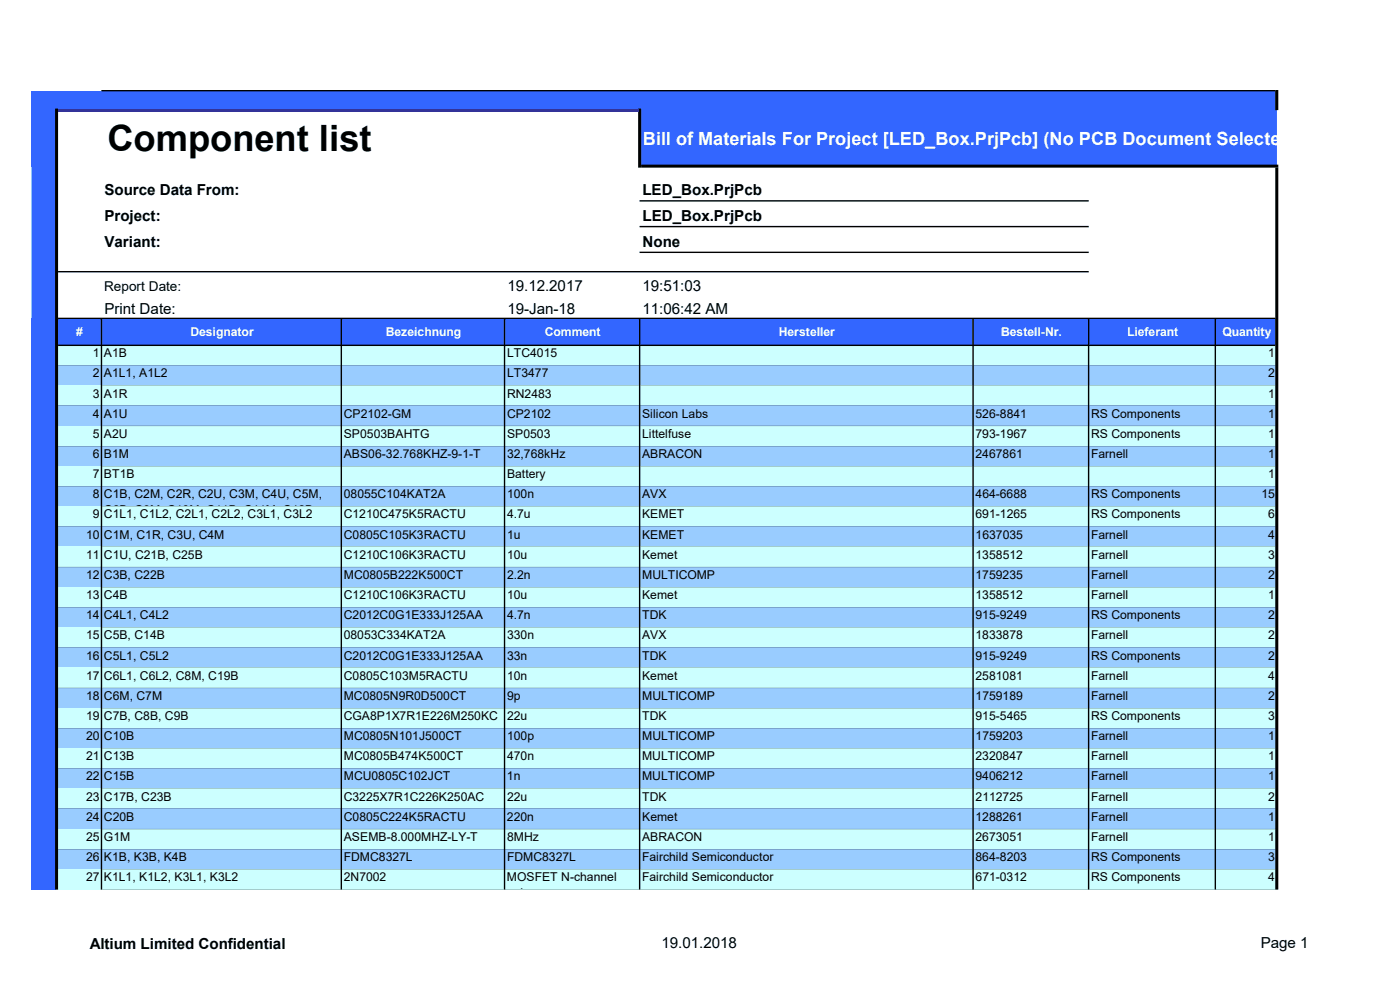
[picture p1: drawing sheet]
<svg xmlns="http://www.w3.org/2000/svg" width="297mm" height="210mm" viewBox="0 0 297 210" stroke-linecap="round" stroke-linejoin="round" font-family="sans-serif">
<defs><g id="words">
<text font-size="7.7" x="22.8" y="32.1">Component list</text>
<text font-size="3.9" fill="#fff" x="136.4" y="30.7">Bill of Materials For Project [LED_Box.PrjPcb] (No PCB Document Selected)</text>
<g font-size="3.2">
<text x="22.1" y="41.4">Source Data From:</text>
<text x="136.3" y="41.4">LED_Box.PrjPcb</text>
<text x="22.1" y="46.9">Project:</text>
<text x="136.3" y="46.9">LED_Box.PrjPcb</text>
<text x="22.1" y="52.4">Variant:</text>
<text x="136.3" y="52.4">None</text>
<text x="107.7" y="61.6">19.12.2017</text>
<text x="136.3" y="61.6">19:51:03</text>
<text x="22.1" y="66.6">Print Date:</text>
<text x="107.7" y="66.6">19-Jan-18</text>
<text x="136.3" y="66.6">11:06:42 AM</text>
<text x="19" y="201.3">Altium Limited Confidential</text>
<text x="140.3" y="201">19.01.2018</text>
<text x="267.5" y="201">Page 1</text>
</g>
<text font-size="2.9" x="22.1" y="61.6">Report Date:</text>
<g font-size="2.6" fill="#fff">
<text x="16.2" y="71.3">#</text>
<text x="40.4" y="71.3">Designator</text>
<text x="81.8" y="71.3">Bezeichnung</text>
<text x="115.6" y="71.3">Comment</text>
<text x="165.2" y="71.3">Hersteller</text>
<text x="212.4" y="71.3">Bestell-Nr.</text>
<text x="239.1" y="71.3">Lieferant</text>
<text x="259.3" y="71.3">Quantity</text>
</g>
<g font-size="2.6">
<text x="19.7" y="75.8">1 A1B</text>
<text x="107.6" y="75.8">LTC4015</text>
<text x="269" y="75.8">1</text>
<text x="19.7" y="80.1">2 A1L1, A1L2</text>
<text x="107.6" y="80.1">LT3477</text>
<text x="269" y="80.1">2</text>
<text x="19.7" y="84.3">3 A1R</text>
<text x="19.7" y="88.6">4 A1U</text>
<text x="72.9" y="88.6">CP2102-GM</text>
<text x="107.6" y="88.6">CP2102</text>
<text x="107.6" y="84.3">RN2483</text>
<text x="136.2" y="88.6">Silicon Labs</text>
<text x="207" y="88.6">526-8841</text>
<text x="231.5" y="88.6">RS Components</text>
<text x="269" y="88.6">1</text>
<text x="269" y="84.3">1</text>
<text x="19.7" y="92.9">5 A2U</text>
<text x="72.9" y="92.9">SP0503BAHTG</text>
<text x="107.6" y="92.9">SP0503</text>
<text x="136.2" y="92.9">Littelfuse</text>
<text x="207" y="92.9">793-1967</text>
<text x="231.5" y="92.9">RS Components</text>
<text x="269" y="92.9">1</text>
<text x="19.7" y="97.2">6 B1M</text>
<text x="19.7" y="101.4">7 BT1B</text>
<text x="72.9" y="97.2">ABS06-32.768KHZ-9-1-T</text>
<text x="107.6" y="97.2">32,768kHz</text>
<text x="107.6" y="101.4">Battery</text>
<text x="136.2" y="97.2">ABRACON</text>
<text x="207" y="97.2">2467861</text>
<text x="231.5" y="97.2">Farnell</text>
<text x="269" y="97.2">1</text>
<text x="269" y="101.4">1</text>
<text x="19.7" y="105.7">8 C1B, C2M, C2R, C2U, C3M, C4U, C5M,</text>
<text x="72.9" y="105.7">08055C104KAT2A</text>
<text x="107.6" y="105.7">100n</text>
<text x="136.2" y="105.7">AVX</text>
<text x="207" y="105.7">464-6688</text>
<text x="231.5" y="105.7">RS Components</text>
<text x="267.6" y="105.7">15</text>
<text x="19.7" y="110">9 C1L1, C1L2, C2L1, C2L2, C3L1, C3L2</text>
<text x="22.1" y="109">C6B, C9M, C10M, C11B, C11M, C12B,</text>
<text x="72.9" y="110">C1210C475K5RACTU</text>
<text x="107.6" y="110">4.7u</text>
<text x="136.2" y="110">KEMET</text>
<text x="207" y="110">691-1265</text>
<text x="231.5" y="110">RS Components</text>
<text x="269" y="110">6</text>
<text x="18.2" y="114.3">10 C1M, C1R, C3U, C4M</text>
<text x="18.2" y="118.5">11 C1U, C21B, C25B</text>
<text x="72.9" y="114.3">C0805C105K3RACTU</text>
<text x="72.9" y="118.5">C1210C106K3RACTU</text>
<text x="107.6" y="114.3">1u</text>
<text x="107.6" y="118.5">10u</text>
<text x="136.2" y="114.3">KEMET</text>
<text x="136.2" y="118.5">Kemet</text>
<text x="207" y="118.5">1358512</text>
<text x="207" y="114.3">1637035</text>
<text x="231.5" y="114.3">Farnell</text>
<text x="231.5" y="118.5">Farnell</text>
<text x="269" y="114.3">4</text>
<text x="269" y="118.5">3</text>
<text x="18.2" y="122.8">12 C3B, C22B</text>
<text x="72.9" y="122.8">MC0805B222K500CT</text>
<text x="107.6" y="122.8">2.2n</text>
<text x="136.2" y="122.8">MULTICOMP</text>
<text x="207" y="122.8">1759235</text>
<text x="231.5" y="122.8">Farnell</text>
<text x="269" y="122.8">2</text>
<text x="18.2" y="127.1">13 C4B</text>
<text x="18.2" y="131.4">14 C4L1, C4L2</text>
<text x="72.9" y="131.4">C2012C0G1E333J125AA</text>
<text x="72.9" y="127.1">C1210C106K3RACTU</text>
<text x="107.6" y="127.1">10u</text>
<text x="107.6" y="131.4">4.7n</text>
<text x="136.2" y="131.4">TDK</text>
<text x="136.2" y="127.1">Kemet</text>
<text x="207" y="131.4">915-9249</text>
<text x="207" y="127.1">1358512</text>
<text x="231.5" y="131.4">RS Components</text>
<text x="231.5" y="127.1">Farnell</text>
<text x="269" y="131.4">2</text>
<text x="269" y="127.1">1</text>
<text x="18.2" y="135.6">15 C5B, C14B</text>
<text x="72.9" y="135.6">08053C334KAT2A</text>
<text x="107.6" y="135.6">330n</text>
<text x="136.2" y="135.6">AVX</text>
<text x="207" y="135.6">1833878</text>
<text x="231.5" y="135.6">Farnell</text>
<text x="269" y="135.6">2</text>
<text x="18.2" y="139.9">16 C5L1, C5L2</text>
<text x="72.9" y="139.9">C2012C0G1E333J125AA</text>
<text x="107.6" y="139.9">33n</text>
<text x="136.2" y="139.9">TDK</text>
<text x="207" y="139.9">915-9249</text>
<text x="231.5" y="139.9">RS Components</text>
<text x="269" y="139.9">2</text>
<text x="18.2" y="144.2">17 C6L1, C6L2, C8M, C19B</text>
<text x="18.2" y="148.5">18 C6M, C7M</text>
<text x="72.9" y="144.2">C0805C103M5RACTU</text>
<text x="72.9" y="148.5">MC0805N9R0D500CT</text>
<text x="107.6" y="148.5">9p</text>
<text x="107.6" y="144.2">10n</text>
<text x="136.2" y="148.5">MULTICOMP</text>
<text x="136.2" y="144.2">Kemet</text>
<text x="207" y="144.2">2581081</text>
<text x="207" y="148.5">1759189</text>
<text x="231.5" y="148.5">Farnell</text>
<text x="231.5" y="144.2">Farnell</text>
<text x="269" y="148.5">2</text>
<text x="269" y="144.2">4</text>
<text x="18.2" y="152.7">19 C7B, C8B, C9B</text>
<text x="73" y="152.7">CGA8P1X7R1E226M250KC</text>
<text x="107.6" y="152.7">22u</text>
<text x="136.2" y="152.7">TDK</text>
<text x="207" y="152.7">915-5465</text>
<text x="231.5" y="152.7">RS Components</text>
<text x="269" y="152.7">3</text>
<text x="18.2" y="157">20 C10B</text>
<text x="18.2" y="161.3">21 C13B</text>
<text x="72.9" y="157">MC0805N101J500CT</text>
<text x="72.9" y="161.3">MC0805B474K500CT</text>
<text x="107.6" y="157">100p</text>
<text x="107.6" y="161.3">470n</text>
<text x="136.2" y="157">MULTICOMP</text>
<text x="136.2" y="161.3">MULTICOMP</text>
<text x="207" y="157">1759203</text>
<text x="207" y="161.3">2320847</text>
<text x="231.5" y="161.3">Farnell</text>
<text x="231.5" y="157">Farnell</text>
<text x="269" y="161.3">1</text>
<text x="269" y="157">1</text>
<text x="18.2" y="165.6">22 C15B</text>
<text x="72.9" y="165.6">MCU0805C102JCT</text>
<text x="107.6" y="165.6">1n</text>
<text x="136.2" y="165.6">MULTICOMP</text>
<text x="207" y="165.6">9406212</text>
<text x="231.5" y="165.6">Farnell</text>
<text x="269" y="165.6">1</text>
<text x="18.2" y="169.8">23 C17B, C23B</text>
<text x="72.9" y="169.8">C3225X7R1C226K250AC</text>
<text x="107.6" y="169.8">22u</text>
<text x="136.2" y="169.8">TDK</text>
<text x="207" y="169.8">2112725</text>
<text x="231.5" y="169.8">Farnell</text>
<text x="269" y="169.8">2</text>
<text x="18.2" y="174.1">24 C20B</text>
<text x="18.2" y="178.4">25 G1M</text>
<text x="72.9" y="174.1">C0805C224K5RACTU</text>
<text x="72.9" y="178.4">ASEMB-8.000MHZ-LY-T</text>
<text x="107.6" y="174.1">220n</text>
<text x="107.6" y="178.4">8MHz</text>
<text x="136.2" y="174.1">Kemet</text>
<text x="136.2" y="178.4">ABRACON</text>
<text x="207" y="174.1">1288261</text>
<text x="207" y="178.4">2673051</text>
<text x="231.5" y="174.1">Farnell</text>
<text x="231.5" y="178.4">Farnell</text>
<text x="269" y="174.1">1</text>
<text x="269" y="178.4">1</text>
<text x="18.2" y="182.7">26 K1B, K3B, K4B</text>
<text x="72.9" y="182.7">FDMC8327L</text>
<text x="107.6" y="182.7">FDMC8327L</text>
<text x="136.2" y="182.7">Fairchild Semiconductor</text>
<text x="207" y="182.7">864-8203</text>
<text x="231.5" y="182.7">RS Components</text>
<text x="269" y="182.7">3</text>
<text x="18.2" y="186.9">27 K1L1, K1L2, K3L1, K3L2</text>
<text x="72.9" y="186.9">2N7002</text>
<text x="107.6" y="186.9">MOSFET N-channel</text>
<text x="107.6" y="190.2">enh</text>
<text x="136.2" y="186.9">Fairchild Semiconductor</text>
<text x="207" y="186.9">671-0312</text>
<text x="231.5" y="186.9">RS Components</text>
<text x="269" y="186.9">4</text>
</g>
</g></defs>
<g fill="#36f">
<path d="M6.7 19.4h264.2v4h-264.2z"/>
<path d="M6.7 23.3h5.3v12h-5.3z"/>
</g>
<path d="M12 23.3h123.7v12h-123.7z" fill="#fff"/>
<path d="M135.7 23.3h135.2v12h-135.2zM6.7 35.2h5.3v32.4h-5.3z" fill-rule="evenodd" fill="#36f"/>
<path d="M12 35.2h258.9v32.4h-258.9z" fill="#fff"/>
<g fill="#36f">
<path d="M6.7 67.5h264.2v5.8h-264.2z"/>
<path d="M6.7 73.2h5.3v4.4h-5.3z"/>
</g>
<path d="M12 73.2h258.9v4.4h-258.9z" fill="#cff"/>
<path d="M6.7 77.5h5.3v4.3h-5.3z" fill="#36f"/>
<path d="M12 77.5h258.9v4.3h-258.9z" fill="#9cf"/>
<path d="M6.7 81.8h5.3v4.3h-5.3z" fill="#36f"/>
<path d="M12 81.8h258.9v4.3h-258.9z" fill="#cff"/>
<path d="M6.7 86.1h5.3v4.3h-5.3z" fill="#36f"/>
<path d="M12 86.1h258.9v4.3h-258.9z" fill="#9cf"/>
<path d="M6.7 90.3h5.3v4.4h-5.3z" fill="#36f"/>
<path d="M12 90.3h258.9v4.4h-258.9z" fill="#cff"/>
<path d="M6.7 94.6h5.3v4.3h-5.3z" fill="#36f"/>
<path d="M12 94.6h258.9v4.3h-258.9z" fill="#9cf"/>
<path d="M6.7 98.9h5.3v4.3h-5.3z" fill="#36f"/>
<path d="M12 98.9h258.9v4.3h-258.9z" fill="#cff"/>
<path d="M6.7 103.2h5.3v4.3h-5.3z" fill="#36f"/>
<path d="M12 103.2h258.9v4.3h-258.9z" fill="#9cf"/>
<path d="M6.7 107.4h5.3v4.4h-5.3z" fill="#36f"/>
<path d="M12 107.4h258.9v4.4h-258.9z" fill="#cff"/>
<path d="M6.7 111.7h5.3v4.3h-5.3z" fill="#36f"/>
<path d="M12 111.7h258.9v4.3h-258.9z" fill="#9cf"/>
<path d="M6.7 116h5.3v4.3h-5.3z" fill="#36f"/>
<path d="M12 116h258.9v4.3h-258.9z" fill="#cff"/>
<path d="M6.7 120.3h5.3v4.3h-5.3z" fill="#36f"/>
<path d="M12 120.3h258.9v4.3h-258.9z" fill="#9cf"/>
<path d="M6.7 124.5h5.3v4.4h-5.3z" fill="#36f"/>
<path d="M12 124.5h258.9v4.4h-258.9z" fill="#cff"/>
<path d="M6.7 128.8h5.3v4.3h-5.3z" fill="#36f"/>
<path d="M12 128.8h258.9v4.3h-258.9z" fill="#9cf"/>
<path d="M6.7 133.1h5.3v4.3h-5.3z" fill="#36f"/>
<path d="M12 133.1h258.9v4.3h-258.9z" fill="#cff"/>
<path d="M6.7 137.4h5.3v4.3h-5.3z" fill="#36f"/>
<path d="M12 137.4h258.9v4.3h-258.9z" fill="#9cf"/>
<path d="M6.7 141.6h5.3v4.4h-5.3z" fill="#36f"/>
<path d="M12 141.6h258.9v4.4h-258.9z" fill="#cff"/>
<path d="M6.7 145.9h5.3v4.3h-5.3z" fill="#36f"/>
<path d="M12 145.9h258.9v4.3h-258.9z" fill="#9cf"/>
<path d="M6.7 150.2h5.3v4.3h-5.3z" fill="#36f"/>
<path d="M12 150.2h258.9v4.3h-258.9z" fill="#cff"/>
<path d="M6.7 154.5h5.3v4.3h-5.3z" fill="#36f"/>
<path d="M12 154.5h258.9v4.3h-258.9z" fill="#9cf"/>
<path d="M6.7 158.7h5.3v4.4h-5.3z" fill="#36f"/>
<path d="M12 158.7h258.9v4.4h-258.9z" fill="#cff"/>
<path d="M6.7 163h5.3v4.3h-5.3z" fill="#36f"/>
<path d="M12 163h258.9v4.3h-258.9z" fill="#9cf"/>
<path d="M6.7 167.3h5.3v4.3h-5.3z" fill="#36f"/>
<path d="M12 167.3h258.9v4.3h-258.9z" fill="#cff"/>
<path d="M6.7 171.6h5.3v4.3h-5.3z" fill="#36f"/>
<path d="M12 171.6h258.9v4.3h-258.9z" fill="#9cf"/>
<path d="M6.7 175.9h5.3v4.3h-5.3z" fill="#36f"/>
<path d="M12 175.9h258.9v4.3h-258.9z" fill="#cff"/>
<path d="M6.7 180.1h5.3v4.3h-5.3z" fill="#36f"/>
<path d="M12 180.1h258.9v4.3h-258.9z" fill="#9cf"/>
<path d="M6.7 184.4h5.3v4.3h-5.3z" fill="#36f"/>
<path d="M12 184.4h258.9v4.3h-258.9z" fill="#cff"/>
<g fill="#000">
<path d="M270.6 19.1h.6v4.3h-.6zM135.4 23h.6v12.6h-.6zM12.3 77.5l9.1 .1zM21.7 77.5l50.6 .1zM72.6 77.5l34.3 .1zM107.2 77.5l28.4 .1zM135.8 77.5l70.5 .1zM206.6 77.5l24.2 .1zM231.1 77.5l26.6 .1zM21.7 81.8h50.6zM72.6 81.8h34.3zM107.2 81.8h28.4zM135.8 81.8h70.5zM206.6 81.8h24.2zM231.1 81.8h26.6zM12.3 86.1h9.1zM21.7 86.1h50.6zM72.6 86.1h34.3zM107.2 86.1h28.4zM135.8 86.1h70.5zM206.6 86.1h24.2zM231.1 86.1h26.6zM21.7 90.3l50.6 .1zM72.6 90.3l34.3 .1zM107.2 90.3l28.4 .1zM135.8 90.3l70.5 .1zM206.6 90.3l24.2 .1zM231.1 90.3l26.6 .1zM12.3 94.6l9.1 .1zM21.7 94.6l50.6 .1zM72.6 94.6l34.3 .1zM107.2 94.6l28.4 .1zM135.8 94.6l70.5 .1zM206.6 94.6l24.2 .1zM231.1 94.6l26.6 .1zM21.7 98.9h50.6zM72.6 98.9h34.3zM107.2 98.9h28.4zM135.8 98.9h70.5zM206.6 98.9h24.2zM231.1 98.9h26.6zM12.3 103.2h9.1zM21.7 103.2h50.6zM72.6 103.2h34.3zM107.2 103.2h28.4zM135.8 103.2h70.5zM206.6 103.2h24.2zM231.1 103.2h26.6zM21.7 107.4l50.6 .1zM72.6 107.4l34.3 .1zM107.2 107.4l28.4 .1zM135.8 107.4l70.5 .1zM206.6 107.4l24.2 .1zM231.1 107.4l26.6 .1zM12.3 111.7l9.1 .1zM21.7 111.7l50.6 .1zM72.6 111.7l34.3 .1zM107.2 111.7l28.4 .1zM135.8 111.7l70.5 .1zM206.6 111.7l24.2 .1zM231.1 111.7l26.6 .1zM21.7 116h50.6zM72.6 116h34.3zM107.2 116h28.4zM135.8 116h70.5zM206.6 116h24.2zM231.1 116h26.6zM12.3 120.3h9.1zM21.7 120.3h50.6zM72.6 120.3h34.3zM107.2 120.3h28.4zM135.8 120.3h70.5zM206.6 120.3h24.2zM231.1 120.3h26.6zM21.7 124.5l50.6 .1zM72.6 124.5l34.3 .1zM107.2 124.5l28.4 .1zM135.8 124.5l70.5 .1zM206.6 124.5l24.2 .1zM231.1 124.5l26.6 .1zM12.3 128.8l9.1 .1zM21.7 128.8l50.6 .1zM72.6 128.8l34.3 .1zM107.2 128.8l28.4 .1zM135.8 128.8l70.5 .1zM206.6 128.8l24.2 .1zM231.1 128.8l26.6 .1zM21.7 133.1h50.6zM72.6 133.1h34.3zM107.2 133.1h28.4zM135.8 133.1h70.5zM206.6 133.1h24.2zM231.1 133.1h26.6zM12.3 137.4h9.1zM21.7 137.4h50.6zM72.6 137.4h34.3zM107.2 137.4h28.4zM135.8 137.4h70.5zM206.6 137.4h24.2zM231.1 137.4h26.6zM21.7 141.6l50.6 .1zM72.6 141.6l34.3 .1zM107.2 141.6l28.4 .1zM135.8 141.6l70.5 .1zM206.6 141.6l24.2 .1zM231.1 141.6l26.6 .1zM12.3 145.9l9.1 .1zM21.7 145.9l50.6 .1zM72.6 145.9l34.3 .1zM107.2 145.9l28.4 .1zM135.8 145.9l70.5 .1zM206.6 145.9l24.2 .1zM231.1 145.9l26.6 .1zM21.7 150.2h50.6zM72.6 150.2h34.3zM107.2 150.2h28.4zM135.8 150.2h70.5zM206.6 150.2h24.2zM231.1 150.2h26.6zM12.3 154.5h9.1zM21.7 154.5h50.6zM72.6 154.5h34.3zM107.2 154.5h28.4zM135.8 154.5h70.5zM206.6 154.5h24.2zM231.1 154.5h26.6zM21.7 158.7l50.6 .1zM72.6 158.7l34.3 .1zM107.2 158.7l28.4 .1zM135.8 158.7l70.5 .1zM206.6 158.7l24.2 .1zM231.1 158.7l26.6 .1zM12.3 163l9.1 .1zM21.7 163l50.6 .1zM72.6 163l34.3 .1zM107.2 163l28.4 .1zM135.8 163l70.5 .1zM206.6 163l24.2 .1zM231.1 163l26.6 .1zM21.7 167.3h50.6zM72.6 167.3h34.3zM107.2 167.3h28.4zM135.8 167.3h70.5zM206.6 167.3h24.2zM231.1 167.3h26.6zM12.3 171.6h9.1zM21.7 171.6h50.6zM72.6 171.6h34.3zM107.2 171.6h28.4zM135.8 171.6h70.5zM206.6 171.6h24.2zM231.1 171.6h26.6zM21.7 175.9h50.6zM72.6 175.9h34.3zM107.2 175.9h28.4zM135.8 175.9h70.5zM206.6 175.9h24.2zM231.1 175.9h26.6zM12.3 180.1l9.1 .1zM21.7 180.1l50.6 .1zM72.6 180.1l34.3 .1zM107.2 180.1l28.4 .1zM135.8 180.1l70.5 .1zM206.6 180.1l24.2 .1zM231.1 180.1l26.6 .1zM21.7 184.4h50.6zM72.6 184.4h34.3zM107.2 184.4h28.4zM135.8 184.4h70.5zM206.6 184.4h24.2zM231.1 184.4h26.6zM21.7 188.7h50.6zM72.6 188.7h34.3zM107.2 188.7h28.4zM135.8 188.7h70.5zM206.6 188.7h24.2zM231.1 188.7h26.6zM270.6 35.6h.6v153.1h-.6z" fill-rule="evenodd"/>
<path d="M11.7 23h.6v165.7h-.6zM135.6 67.7h.2v121h-.2zM21.4 67.7h.3v121h-.3zM72.3 67.7h.3v121h-.3zM106.9 67.7h.3v121h-.3zM206.3 67.7h.3v121h-.3zM230.8 67.7h.3v121h-.3zM257.7 67.7h.3v121h-.3zM21.5 19.1h249.1v.3h-249.1z" fill-rule="evenodd"/>
</g>
<path d="M12.3 23h123.1v.7h-123.1z" fill="#339"/>
<path d="M136 34.9h135.2v.7h-135.2zM135.7 42.5h95.3v.3h-95.3zM135.7 47.9h95.3v.3h-95.3zM135.7 53.4h95.3v.3h-95.3zM12.3 57.5h218.7v.3h-218.7zM12.3 67.4h258.3v.3h-258.3zM12.3 73.1h258.3v.3h-258.3zM258 77.5l12.6 .1zM258 81.8h12.6zM258 86.1h12.6zM258 90.3l12.6 .1zM258 94.6l12.6 .1zM258 98.9h12.6zM258 103.2h12.6zM258 107.4l12.6 .1zM258 111.7l12.6 .1zM258 116h12.6zM258 120.3h12.6zM258 124.5l12.6 .1zM258 128.8l12.6 .1zM258 133.1h12.6zM258 137.4h12.6zM258 141.6l12.6 .1zM258 145.9l12.6 .1zM258 150.2h12.6zM258 154.5h12.6zM258 158.7l12.6 .1zM258 163l12.6 .1zM258 167.3h12.6zM258 171.6h12.6zM258 175.9h12.6zM258 180.1l12.6 .1zM258 184.4h12.6zM258 188.7h12.6z" fill-rule="evenodd" fill="#000"/>
<use href="#words"/>
</svg>
